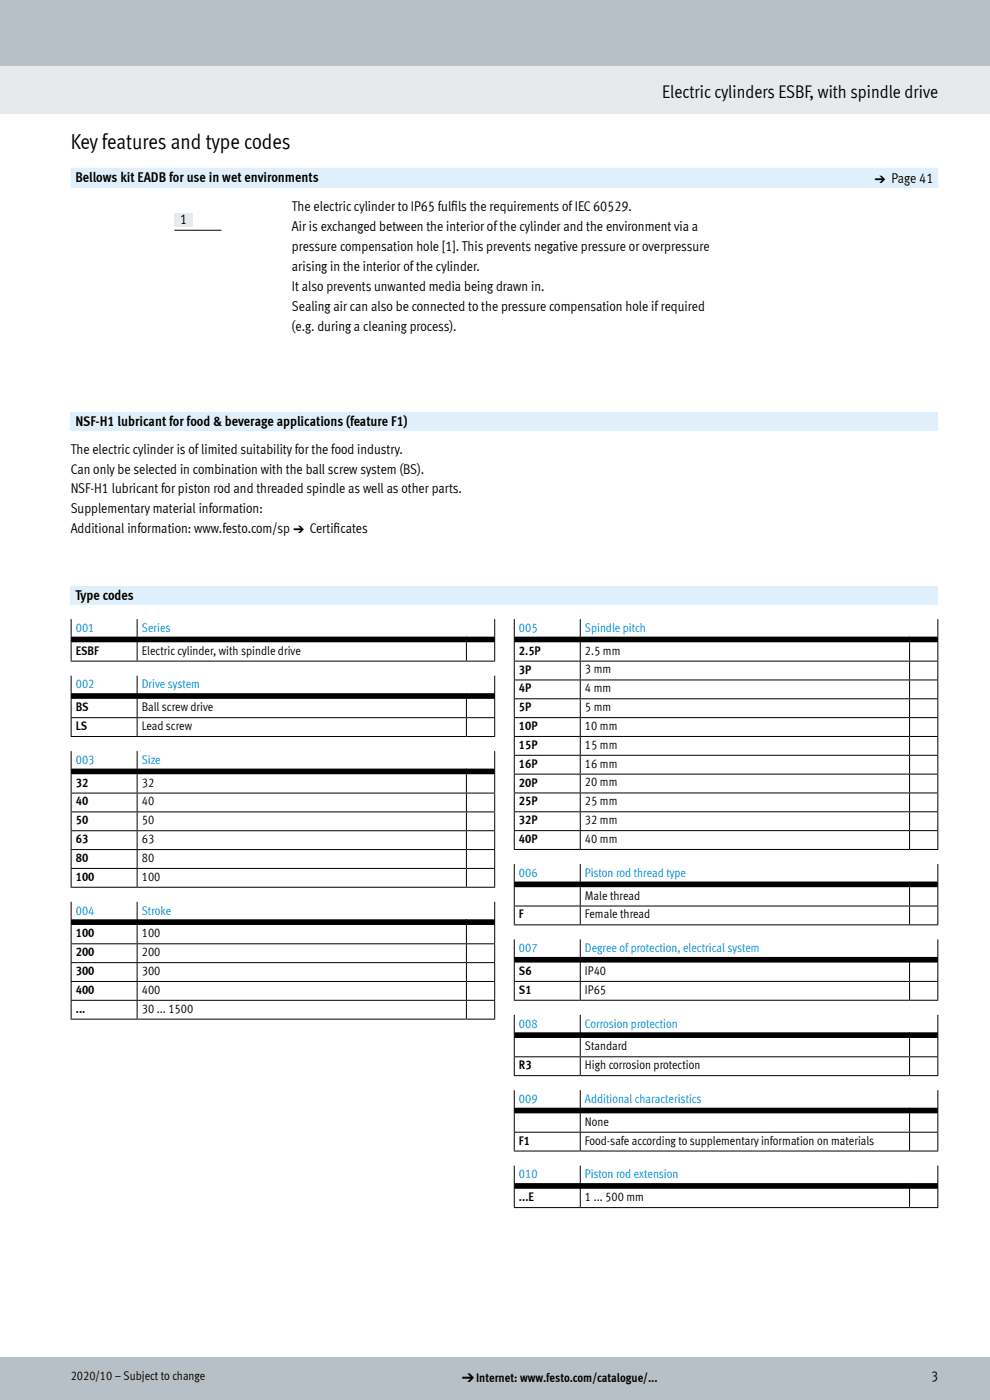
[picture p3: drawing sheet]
<svg xmlns="http://www.w3.org/2000/svg" width="210mm" height="297mm" viewBox="0 0 210 297" stroke-linecap="round" stroke-linejoin="round" font-family="sans-serif">
<defs><g id="words">
<text font-size="4.6" x="15" y="31.6">Key features and type codes</text>
<text font-size="3.9" x="140.5" y="20.8">Electric cylinders ESBF, with spindle drive</text>
<g font-size="3">
<text x="16" y="38.6">Bellows kit EADB for use in wet environments</text>
<text x="185.5" y="38.9">a Page 41</text>
<text x="38.2" y="47.6">1</text>
<text x="61.9" y="44.8">The electric cylinder to IP65 fulf</text>
<text x="95.7" y="44.8">ils the requirements of IEC60529.</text>
<text x="61.9" y="49">Air is exchanged between the interior of the cylinder and the environment via a</text>
<text x="61.9" y="53.2">pressure compensation hole [1]. This prevents negative pressure or overpressure</text>
<text x="61.9" y="57.5">arising in the interior of the cylinder.</text>
<text x="61.9" y="61.7">It also prevents unwanted media being drawn in.</text>
<text x="61.9" y="65.9">Sealing air can also be connected to the pressure compensation hole if required</text>
<text x="61.9" y="70.2">(e.g. during a cleaning process).</text>
<text x="16" y="90.3">NSF-H1 lubricant for food &amp; beverage applications (feature F1)</text>
<text x="15" y="96.2">The electric cylinder is of limited suitability for the food industry.</text>
<text x="15" y="100.5">Can only be selected in combination with the ball screw system (BS).</text>
<text x="15" y="104.7">NSF-H1 lubricant for piston rod and threaded spindle as well as other parts.</text>
<text x="15" y="108.9">Supplementary material information:</text>
<text x="15" y="113.2">Additional information: www.festo.com/sp a Certif</text>
<text x="70.8" y="113.2">icates</text>
<text x="16" y="127.4">Type codes</text>
<text x="197.5" y="293.1">3</text>
</g>
<g font-size="2.6" fill="#0095db">
<text x="16.1" y="134.1">001</text>
<text x="30.1" y="134.1">Series</text>
<text x="110.1" y="134.1">005</text>
<text x="124.1" y="134.1">Spindle pitch</text>
<text x="16.1" y="146.1">002</text>
<text x="30.1" y="146.1">Drive system</text>
<text x="16.1" y="162.1">003</text>
<text x="30.1" y="162.1">Size</text>
<text x="110.1" y="186">006</text>
<text x="124.1" y="186">Piston rod thread type</text>
<text x="16.1" y="194">004</text>
<text x="30.1" y="194">Stroke</text>
<text x="110.1" y="202">007</text>
<text x="124.1" y="202">Degree of protection, electrical system</text>
<text x="110.1" y="218">008</text>
<text x="124.1" y="218">Corrosion protection</text>
<text x="110.1" y="234">009</text>
<text x="124.1" y="234">Additional characteristics</text>
<text x="110.1" y="250">010</text>
<text x="124.1" y="250">Piston rod extension</text>
</g>
<g font-size="2.6">
<text x="16.1" y="138.9">ESBF</text>
<text x="30.1" y="138.9">Electric cylinder, with spindle drive</text>
<text x="110.1" y="138.9">2.5P</text>
<text x="110.1" y="142.9">3P</text>
<text x="124.1" y="138.9">2.5 mm</text>
<text x="124.1" y="142.9">3 mm</text>
<text x="110.1" y="146.9">4P</text>
<text x="124.1" y="146.9">4 mm</text>
<text x="16.1" y="150.9">BS</text>
<text x="16.1" y="154.9">LS</text>
<text x="30.1" y="150.9">Ball screw drive</text>
<text x="30.1" y="154.9">Lead screw</text>
<text x="110.1" y="150.9">5P</text>
<text x="110.1" y="154.9">10P</text>
<text x="124.1" y="150.9">5 mm</text>
<text x="124.1" y="154.9">10 mm</text>
<text x="110.1" y="158.9">15P</text>
<text x="124.1" y="158.8">15 mm</text>
<text x="16.1" y="166.9">32</text>
<text x="30.1" y="166.9">32</text>
<text x="110.1" y="162.9">16P</text>
<text x="110.1" y="166.9">20P</text>
<text x="124.1" y="162.8">16 mm</text>
<text x="124.1" y="166.8">20 mm</text>
<text x="16.1" y="170.9">40</text>
<text x="30.1" y="170.9">40</text>
<text x="110.1" y="170.9">25P</text>
<text x="124.1" y="170.8">25 mm</text>
<text x="16.1" y="174.9">50</text>
<text x="16.1" y="178.9">63</text>
<text x="30.1" y="174.9">50</text>
<text x="30.1" y="178.9">63</text>
<text x="110.1" y="174.8">32P</text>
<text x="110.1" y="178.8">40P</text>
<text x="124.1" y="174.8">32 mm</text>
<text x="124.1" y="178.8">40 mm</text>
<text x="16.1" y="182.9">80</text>
<text x="30.1" y="182.8">80</text>
<text x="16.1" y="186.9">100</text>
<text x="30.1" y="186.8">100</text>
<text x="124.1" y="190.8">Male thread</text>
<text x="110.1" y="194.8">F</text>
<text x="124.1" y="194.8">Female thread</text>
<text x="16.1" y="198.9">100</text>
<text x="16.1" y="202.9">200</text>
<text x="30.1" y="198.8">100</text>
<text x="30.1" y="202.8">200</text>
<text x="16.1" y="206.8">300</text>
<text x="30.1" y="206.8">300</text>
<text x="110.1" y="206.8">S6</text>
<text x="124.1" y="206.8">IP40</text>
<text x="16.1" y="210.8">400</text>
<text x="16.1" y="214.8">...</text>
<text x="30.1" y="210.8">400</text>
<text x="30.1" y="214.8">30 ... 1500</text>
<text x="110.1" y="210.8">S1</text>
<text x="124.1" y="210.8">IP65</text>
<text x="110.1" y="226.8">R3</text>
<text x="124.1" y="222.8">Standard</text>
<text x="124.1" y="226.8">High corrosion protection</text>
<text x="124.1" y="238.8">None</text>
<text x="110.1" y="242.8">F1</text>
<text x="124.1" y="242.8">Food-safe according to supplementary information on materials</text>
<text x="110.1" y="254.8">...E</text>
<text x="124.1" y="254.8">1 ... 500 mm</text>
<text x="15" y="292.8">2020/10 – Subject to change</text>
<text x="98" y="293.1">dInternet: www.festo.com/catalogue/...</text>
</g>
</g></defs>
<!-- layer: Kolumnentitel_Pagina -->
<path d="M0 288h210.1v9.1h-210.1z" fill="#b6c0c6"/>
<!-- layer: Text_Ebene -->
<path d="M0 14h210.1v10h-210.1z" fill="#e7eaec"/>
<path d="M0 -.1h210.1v14.1h-210.1z" fill="#b6c0c6"/>
<path d="M15 35.6h89.9v4.3h-89.9zM104.9 35.6h4v4.3h-4zM108.9 35.6h42.9v4.3h-42.9zM151.8 35.6h4.3v4.3h-4.3zM156.1 35.6h42.9v4.3h-42.9z" fill="#dff0fc"/>
<path d="M37 45.2h4v3h-4z" fill="#e7eaec"/>
<path d="M37 48.8h10" fill="none" stroke="#000" stroke-width=".21"/>
<g fill="#dff0fc">
<path d="M15 87.4h184v3.9h-184z"/>
<path d="M15 124.4h184v4h-184z"/>
</g>
<g fill="#000">
<path d="M98.9 135.1v1.2h6v-1.2zM29.1 135.1v1.2h69.8v-1.2zM15.1 135.1v1.2h14v-1.2z"/>
<path d="M109.1 135.1h14v1.2h-14zM123.1 135.1h69.8v1.2h-69.8zM192.9 135.1h6v1.2h-6z"/>
<path d="M98.9 147.1v1.2h6v-1.2zM29.1 147.1v1.2h69.8v-1.2zM15.1 147.1v1.2h14v-1.2z"/>
<path d="M98.9 163.1v1.2h6v-1.2zM29.1 163.1v1.2h69.8v-1.2zM15.1 163.1v1.2h14v-1.2z"/>
<path d="M98.9 195v1.2h6v-1.2zM29.1 195v1.2h69.8v-1.2zM15.1 195v1.2h14v-1.2z"/>
<path d="M109.1 187h14v1.2h-14zM123.1 187h69.8v1.2h-69.8zM192.9 187h6v1.2h-6z"/>
<path d="M109.1 203h14v1.2h-14zM123.1 203h69.8v1.2h-69.8zM192.9 203h6v1.2h-6z"/>
<path d="M109.1 219h14v1.2h-14zM123.1 219h69.8v1.2h-69.8zM192.9 219h6v1.2h-6z"/>
<path d="M109.1 235h14v1.2h-14zM123.1 235h69.8v1.2h-69.8zM192.9 235h6v1.2h-6z"/>
<path d="M109.1 251h14v1.2h-14zM123.1 251h69.8v1.2h-69.8zM192.9 251h6v1.2h-6z"/>
</g>
<g fill="none" stroke="#000" stroke-width=".21">
<path d="M15.1 131.3v8.9M29.1 131.3v8.9M98.9 135.1v5.1M104.9 131.3v8.9M109.1 131.3v8.9M123.1 131.3v8.9M192.9 135.1v5.1M198.9 131.3v8.9M15 140.3h90M15 152.3h90M15 156.2h90M15.1 143.3v8.9"/>
<path d="M15.1 152.3v3.9M15.1 159.3v8.9M29.1 143.3v8.9M29.1 152.3v3.9M29.1 159.3v8.9M98.9 147.1v5.1M98.9 152.3v3.9M104.9 143.3v8.9M104.9 152.3v3.9M104.9 159.3v8.9M109 140.3h90M109 152.2h90"/>
<path d="M109 156.2h90M109 144.2h90M109 148.2h90M109.1 140.3v3.9M109.1 144.3v3.9M109.1 148.3v3.9M109.1 152.3v3.8M109.1 156.3v3.8M123.1 140.3v3.9M123.1 144.3v3.9M123.1 148.3v3.9M123.1 152.3v3.8"/>
<path d="M123.1 156.3v3.8M192.9 140.3v3.9M192.9 144.3v3.9M192.9 148.3v3.9M192.9 152.3v3.8M192.9 156.3v3.8M198.9 140.3v3.9M198.9 144.3v3.9M198.9 148.3v3.9M198.9 152.3v3.8M198.9 156.3v3.8M15 168.2h90"/>
<path d="M15 172.2h90M15 176.2h90M15.1 168.3v3.9M15.1 172.3v3.8M15.1 176.3v3.8M29.1 168.3v3.9M29.1 172.3v3.8M29.1 176.3v3.8M98.9 163.1v5.1M98.9 168.3v3.9M98.9 172.3v3.8M98.9 176.3v3.8"/>
<path d="M104.9 168.3v3.9M104.9 172.3v3.8M104.9 176.3v3.8M109 172.2h90M109 176.2h90M109 160.2h90M109 164.2h90M109 168.2h90M109.1 160.3v3.8M109.1 164.3v3.8M109.1 168.3v3.8M109.1 172.3v3.8"/>
<path d="M109.1 176.3v3.8M123.1 160.3v3.8M123.1 164.3v3.8M123.1 168.3v3.8M123.1 172.3v3.8M123.1 176.3v3.8M192.9 160.3v3.8M192.9 164.3v3.8M192.9 168.3v3.8M192.9 172.3v3.8M192.9 176.3v3.8M198.9 160.3v3.8"/>
<path d="M198.9 164.3v3.8M198.9 168.3v3.8M198.9 172.3v3.8M198.9 176.3v3.8M15 180.2h90M15 184.2h90M15 188.2h90M15.1 180.3v3.8M15.1 184.3v3.8M15.1 191.3v8.8M29.1 180.3v3.8M29.1 184.3v3.8"/>
<path d="M29.1 191.3v8.8M98.9 180.3v3.8M98.9 184.3v3.8M98.9 195v5.1M104.9 180.3v3.8M104.9 184.3v3.8M104.9 191.3v8.8M109 180.2h90M109 192.2h90M109 196.2h90M109.1 183.3v8.8M109.1 192.3v3.8"/>
<path d="M109.1 199.3v8.8M123.1 183.3v8.8M123.1 192.3v3.8M123.1 199.3v8.8M192.9 187v5.1M192.9 192.3v3.8M198.9 183.3v8.8M198.9 192.3v3.8M198.9 199.3v8.8M15 200.2h90M15 204.2h90M15 208.2h90"/>
<path d="M15 212.2h90M15 216.2h90M15.1 200.3v3.8M15.1 204.3v3.8M15.1 208.3v3.8M15.1 212.3v3.8M29.1 200.3v3.8M29.1 204.3v3.8M29.1 208.3v3.8M29.1 212.3v3.8M98.9 200.3v3.8M98.9 204.3v3.8"/>
<path d="M98.9 208.3v3.8M98.9 212.3v3.8M104.9 200.3v3.8M104.9 204.3v3.8M104.9 208.3v3.8M104.9 212.3v3.8M109 208.2h90M109 212.2h90M109.1 208.3v3.8M109.1 215.3v8.8M123.1 208.3v3.8M123.1 215.3v8.8"/>
<path d="M192.9 203v5.1M192.9 208.3v3.8M192.9 219v5.1M198.9 208.3v3.8M198.9 215.3v8.8M109 224.2h90M109 228.2h90M109.1 224.3v3.8M109.1 231.3v8.8M123.1 224.3v3.8M123.1 231.3v8.8M192.9 224.3v3.8"/>
<path d="M192.9 235v5.1M198.9 224.3v3.8M198.9 231.3v8.8M109 240.2h90M109 244.2h90M109 256.2h90M109.1 240.3v3.8M109.1 247.3v8.8M123.1 240.3v3.8M123.1 247.3v8.8M192.9 240.3v3.8M192.9 251v5.1"/>
<path d="M198.9 240.3v3.8M198.9 247.3v8.8"/>
</g>
<use href="#words"/>
</svg>
